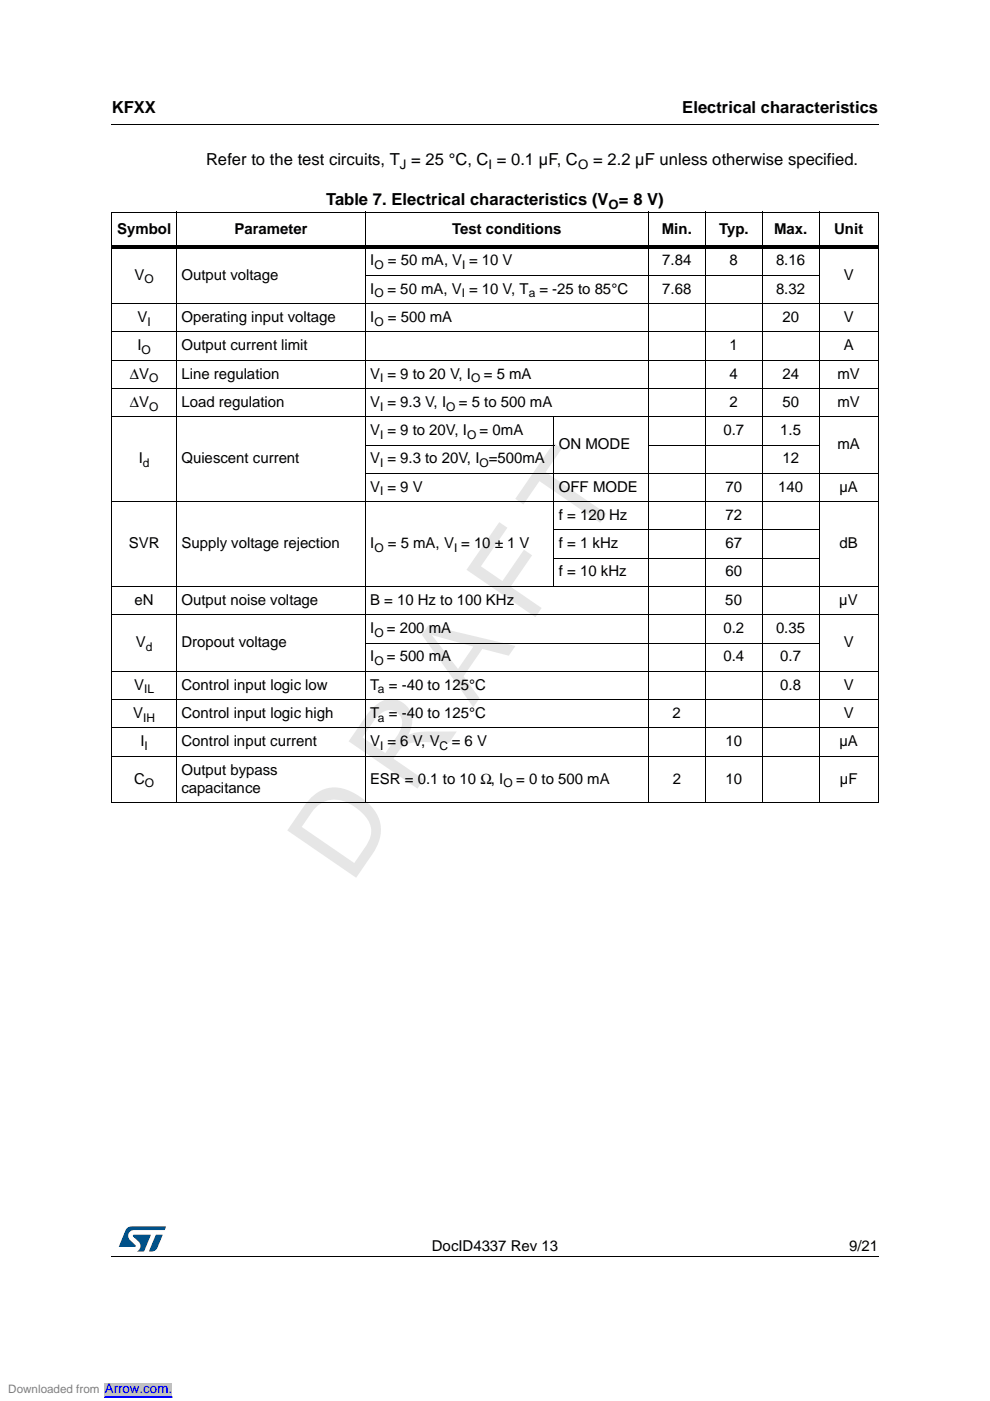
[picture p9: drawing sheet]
<svg xmlns="http://www.w3.org/2000/svg" width="210mm" height="297mm" viewBox="0 0 210 297" stroke-linecap="round" stroke-linejoin="round" font-family="sans-serif">
<defs><g id="words">
<text font-size="24.7" fill="#e6e6e6" x="74.4" y="187.7" transform="rotate(-55 74.4 187.7)">D R A F T</text>
<g font-size="3.5">
<text x="23.7" y="23.9">KFXX</text>
<text x="144.7" y="23.9">Electrical characteristics</text>
<text x="43.7" y="35">Refer to the test circuits, T = 25 °C, C = 0.1 µF, C</text>
<text x="125.8" y="35">= 2.2 µF unless otherwise specified.</text>
<text x="69.1" y="43.4">Table 7. Electrical characteristics (V = 8 V)</text>
</g>
<g font-size="3.2">
<text x="24.8" y="49.6">Symbol</text>
<text x="49.7" y="49.6">Parameter</text>
<text x="95.8" y="49.6">Test conditions</text>
<text x="140.3" y="49.6">Min.</text>
<text x="152.5" y="49.6">Typ.</text>
<text x="164.1" y="49.6">Max.</text>
<text x="176.9" y="49.6">Unit</text>
<text x="28.5" y="59.3">V</text>
<text x="38.5" y="59.3">Output voltage</text>
<text x="78.5" y="56.3">I</text>
<text x="82.3" y="56.3">= 50 mA, V = 10 V</text>
<text x="140.4" y="56.3">7.84</text>
<text x="154.7" y="56.3">8</text>
<text x="164.6" y="56.3">8.16</text>
<text x="178.9" y="59.3">V</text>
<text x="78.5" y="62.3">I</text>
<text x="82.2" y="62.3">= 50 mA, V = 10 V, T</text>
<text x="114.4" y="62.3">= -25 to 85°C</text>
<text x="140.4" y="62.3">7.68</text>
<text x="164.6" y="62.3">8.32</text>
<text x="29.2" y="68.2">V</text>
<text x="38.5" y="68.2">Operating input voltage</text>
<text x="78.5" y="68.2">I</text>
<text x="82.3" y="68.2">= 500 mA</text>
<text x="165.9" y="68.2">20</text>
<text x="178.9" y="68.2">V</text>
<text x="29.1" y="74.3">I</text>
<text x="38.5" y="74.3">Output current limit</text>
<text x="154.7" y="74.3">1</text>
<text x="178.9" y="74.3">A</text>
<text x="27.6" y="80.3">ΔV</text>
<text x="38.5" y="80.3">Line regulation</text>
<text x="78.5" y="80.3">V = 9 to 20 V, I</text>
<text x="102.6" y="80.3">= 5 mA</text>
<text x="154.7" y="80.3">4</text>
<text x="165.9" y="80.3">24</text>
<text x="177.6" y="80.3">mV</text>
<text x="27.6" y="86.2">ΔV</text>
<text x="38.5" y="86.2">Load regulation</text>
<text x="78.5" y="86.2">V = 9.3 V, I</text>
<text x="97.3" y="86.2">= 5 to 500 mA</text>
<text x="154.7" y="86.2">2</text>
<text x="165.9" y="86.2">50</text>
<text x="177.6" y="86.2">mV</text>
<text x="78.5" y="92.2">V = 9 to 20V, I</text>
<text x="101.7" y="92.2">= 0mA</text>
<text x="118.5" y="95.2">ON MODE</text>
<text x="153.4" y="92.2">0.7</text>
<text x="165.4" y="92.2">1.5</text>
<text x="177.6" y="95.2">mA</text>
<text x="29.4" y="98.3">I</text>
<text x="38.5" y="98.3">Quiescent current</text>
<text x="78.5" y="98.3">V = 9.3 to 20V, I =500mA</text>
<text x="165.9" y="98.3">12</text>
<text x="78.5" y="104.2">V = 9 V</text>
<text x="118.5" y="104.2">OFF MODE</text>
<text x="153.8" y="104.2">70</text>
<text x="165" y="104.2">140</text>
<text x="178" y="104.2">µA</text>
<text x="118.5" y="110.2">f = 120 Hz</text>
<text x="153.8" y="110.2">72</text>
<text x="27.3" y="116.2">SVR</text>
<text x="38.5" y="116.2">Supply voltage rejection</text>
<text x="78.5" y="116.2">I</text>
<text x="82.3" y="116.2">= 5 mA, V = 10 ± 1 V</text>
<text x="118.5" y="116.2">f = 1 kHz</text>
<text x="153.8" y="116.2">67</text>
<text x="178" y="116.2">dB</text>
<text x="118.5" y="122.2">f = 10 kHz</text>
<text x="153.8" y="122.2">60</text>
<text x="28.5" y="128.2">eN</text>
<text x="38.5" y="128.2">Output noise voltage</text>
<text x="78.5" y="128.2">B = 10 Hz to 100 KHz</text>
<text x="153.8" y="128.2">50</text>
<text x="178" y="128.2">µV</text>
<text x="28.8" y="137.2">V</text>
<text x="38.5" y="137.2">Dropout voltage</text>
<text x="78.5" y="134.2">I</text>
<text x="82" y="134.2">= 200 mA</text>
<text x="153.4" y="134.2">0.2</text>
<text x="164.5" y="134.2">0.35</text>
<text x="178.9" y="137.2">V</text>
<text x="78.5" y="140.2">I</text>
<text x="82" y="140.2">= 500 mA</text>
<text x="153.4" y="140.2">0.4</text>
<text x="165.4" y="140.2">0.7</text>
<text x="28.4" y="146.2">V</text>
<text x="38.5" y="146.2">Control input logic low</text>
<text x="78.5" y="146.2">T = -40 to 125°C</text>
<text x="165.4" y="146.2">0.8</text>
<text x="178.9" y="146.2">V</text>
<text x="28.2" y="152.2">V</text>
<text x="38.5" y="152.2">Control input logic high</text>
<text x="78.5" y="152.2">T = -40 to 125°C</text>
<text x="142.6" y="152.2">2</text>
<text x="178.9" y="152.2">V</text>
<text x="29.8" y="158.2">I</text>
<text x="38.5" y="158.2">Control input current</text>
<text x="78.5" y="158.2">V = 6 V, V</text>
<text x="95.8" y="158.2">= 6 V</text>
<text x="153.8" y="158.2">10</text>
<text x="178" y="158.2">µA</text>
<text x="28.4" y="166.2">C</text>
<text x="38.5" y="164.2">Output bypass</text>
<text x="78.5" y="166.2">ESR = 0.1 to 10 Ω, I</text>
<text x="109.4" y="166.2">= 0 to 500 mA</text>
<text x="142.6" y="166.2">2</text>
<text x="153.8" y="166.2">10</text>
<text x="178.1" y="166.2">µF</text>
<text x="38.5" y="168.1">capacitance</text>
<text x="91.6" y="265.1">DocID4337 Rev 13</text>
<text x="180" y="265.1">9/21</text>
</g>
<g font-size="2.8">
<text x="84.8" y="35.9">J</text>
<text x="103.6" y="35.9">I</text>
<text x="122.6" y="35.9">O</text>
<text x="129" y="44.3">O</text>
</g>
<text font-size="2.8" fill="#00f" x="22.2" y="295.3">Arrow.com.</text>
<g font-size="2.5">
<text x="79.4" y="57.1">O</text>
<text x="98" y="57.1">I</text>
<text x="30.6" y="60.1">O</text>
<text x="79.4" y="63">O</text>
<text x="97.9" y="63">I</text>
<text x="112.1" y="63">a</text>
<text x="31.3" y="69">I</text>
<text x="79.4" y="69">O</text>
<text x="30" y="75.1">O</text>
<text x="31.6" y="81">O</text>
<text x="80.6" y="81">I</text>
<text x="99.9" y="81">O</text>
<text x="31.6" y="87">O</text>
<text x="80.6" y="87">I</text>
<text x="94.6" y="87">O</text>
<text x="80.6" y="93">I</text>
<text x="99" y="93">O</text>
<text x="30.3" y="99">d</text>
<text x="80.6" y="99">I</text>
<text x="101.6" y="99">O</text>
<text x="80.6" y="105">I</text>
<text x="79.4" y="117">O</text>
<text x="96.3" y="117">I</text>
<text x="79.4" y="135">O</text>
<text x="30.9" y="138">d</text>
<text x="79.4" y="141">O</text>
<text x="30.6" y="147">IL</text>
<text x="80.1" y="147">a</text>
<text x="30.4" y="153">IH</text>
<text x="80.1" y="153">a</text>
<text x="30.6" y="159">I</text>
<text x="80.6" y="159">I</text>
<text x="93.2" y="159">C</text>
<text x="30.7" y="167">O</text>
<text x="106.8" y="167">O</text>
</g>
<text font-size="2.5" fill="#808080" x="1.8" y="295.3">Downloaded from</text>
</g></defs>
<path d="M23.6 26.2l.1 .2zM23.6 266.3l.1 .1z" fill="#000"/>
<path d="M23.7 26.3h162.6M23.7 266.4h162.6" fill="none" stroke="#000" stroke-width=".21"/>
<path d="M25.2 260h10v5.3h-10z" fill="#fff"/>
<g fill="#005189">
<path d="M26.8 260.5l1.1-.5 7.3 .1-.3 .7h-6.5a1.31 1.31 0 0 0-1.2 1.1 1.31 1.31 0 0 0 .8 1.4l.7 .7v.3l-3.5 .1z"/>
<path d="M33.1 261.8h1.4l-.7 1.6a2.16 2.16 0 0 1-1.3 1.9l-.9-.1z"/>
<path d="M28.2 261.8l3.8 .1-1.4 3.3-1.6 .1a1.43 1.43 0 0 0 .6-1.7l-1.4-1.4z"/>
</g>
<g fill="none" stroke="#000" stroke-width=".21">
<path d="M23.6 45h162.7M23.7 45v125.1M37.4 44.9v125.4M77.3 58.4h96.5M77.4 44.9v125.4M137.5 44.9v125.4M149.5 44.9v125.4M161.6 44.9v125.4M173.7 44.9v125.4M186.2 45v125.1M23.6 64.4h162.7M23.6 70.4h162.7"/>
<path d="M23.6 76.4h162.7M23.6 82.4h162.7M23.6 88.3h162.7M77.3 94.4h40.2M117.4 88.3v36.1M137.4 94.4h36.4M23.6 106.3h162.7M77.3 100.4h109M117.3 112.4h56.5M117.3 118.4h56.5M23.6 124.3h162.7M23.6 130.3h162.7"/>
<path d="M77.3 136.4h96.5M23.6 142.3h162.7M23.6 148.3h162.7M23.6 154.3h162.7M23.6 160.3h162.7M23.6 170.2h162.7"/>
</g>
<path d="M23.6 52h162.7v.7h-162.7z" fill="#000"/>
<path d="M0 294.6h70.6" fill="none" stroke="#fff" stroke-width="2.5" stroke-linecap="butt"/>
<path d="M22.2 293.3h14.3v2.6h-14.3z" fill="#c0c0c0"/>
<path d="M22.2 296.2h14.3" fill="none" stroke="#00f" stroke-width=".21"/>
<path d="M0 294.6h70.6" fill="none" stroke="#fff" stroke-width="2.5" stroke-linecap="butt"/>
<path d="M22.2 293.3h14.3v2.6h-14.3z" fill="#c0c0c0"/>
<path d="M22.2 296.2h14.3" fill="none" stroke="#00f" stroke-width=".21"/>
<path d="M0 294.6h70.6" fill="none" stroke="#fff" stroke-width="2.5" stroke-linecap="butt"/>
<path d="M22.2 293.3h14.3v2.6h-14.3z" fill="#c0c0c0"/>
<path d="M22.2 296.2h14.3" fill="none" stroke="#00f" stroke-width=".21"/>
<path d="M0 294.6h70.6" fill="none" stroke="#fff" stroke-width="2.5" stroke-linecap="butt"/>
<path d="M22.2 293.3h14.3v2.6h-14.3z" fill="#c0c0c0"/>
<path d="M22.2 296.2h14.3" fill="none" stroke="#00f" stroke-width=".21"/>
<path d="M0 294.6h70.6" fill="none" stroke="#fff" stroke-width="2.5" stroke-linecap="butt"/>
<path d="M22.2 293.3h14.3v2.6h-14.3z" fill="#c0c0c0"/>
<path d="M22.2 296.2h14.3" fill="none" stroke="#00f" stroke-width=".21"/>
<path d="M0 294.6h70.6" fill="none" stroke="#fff" stroke-width="2.5" stroke-linecap="butt"/>
<path d="M22.2 293.3h14.3v2.6h-14.3z" fill="#c0c0c0"/>
<path d="M22.2 296.2h14.3" fill="none" stroke="#00f" stroke-width=".21"/>
<path d="M0 294.6h70.6" fill="none" stroke="#fff" stroke-width="2.5" stroke-linecap="butt"/>
<path d="M22.2 293.3h14.3v2.6h-14.3z" fill="#c0c0c0"/>
<path d="M22.2 296.2h14.3" fill="none" stroke="#00f" stroke-width=".21"/>
<path d="M0 294.6h70.6" fill="none" stroke="#fff" stroke-width="2.5" stroke-linecap="butt"/>
<path d="M22.2 293.3h14.3v2.6h-14.3z" fill="#c0c0c0"/>
<path d="M22.2 296.2h14.3" fill="none" stroke="#00f" stroke-width=".21"/>
<path d="M0 294.6h70.6" fill="none" stroke="#fff" stroke-width="2.5" stroke-linecap="butt"/>
<path d="M22.2 293.3h14.3v2.6h-14.3z" fill="#c0c0c0"/>
<path d="M22.2 296.2h14.3" fill="none" stroke="#00f" stroke-width=".21"/>
<use href="#words"/>
</svg>
